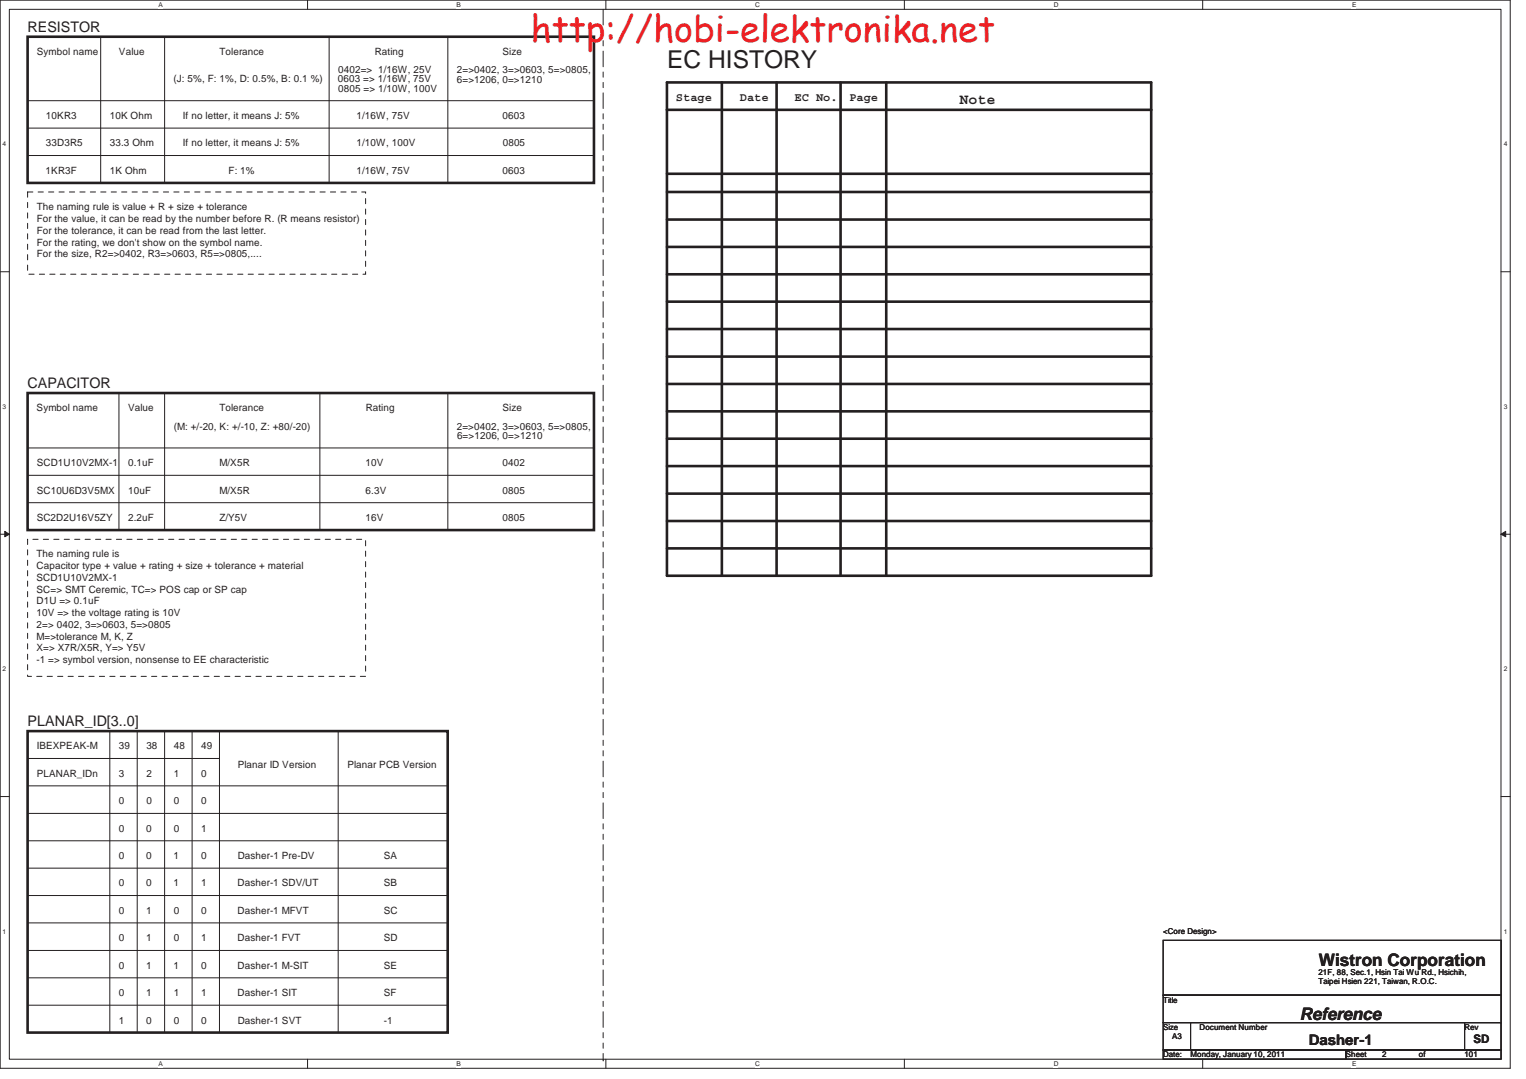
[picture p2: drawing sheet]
<svg xmlns="http://www.w3.org/2000/svg" width="297mm" height="210mm" viewBox="0 0 297 210" stroke-linecap="round" stroke-linejoin="round" font-family="sans-serif">
<defs><g id="words">
<text font-size="7.1" fill="#ed2024" x="103.3" y="8.1">http://hobi-elektronika.net</text>
<text font-size="4.8" fill="#231f20" x="129.9" y="13.2">EC HISTORY</text>
<g font-size="3.3" fill="#231f20">
<text x="256.7" y="187.9">Wistron Corporation</text>
<text x="253" y="198.5">Reference</text>
</g>
<g font-size="2.8" fill="#231f20">
<text x="5.4" y="6.1">RESISTOR</text>
<text x="186.8" y="20.2">Note</text>
<text x="5.4" y="75.5">CAPACITOR</text>
<text x="5.4" y="141.3">PLANAR_ID[3..0]</text>
<text x="254.8" y="203.4">Dasher-1</text>
</g>
<g font-size="2.3" fill="#231f20">
<text x="131.6" y="19.7">Stage</text>
<text x="144" y="19.7">Date</text>
<text x="154.7" y="19.7">EC No.</text>
<text x="165.3" y="19.7">Page</text>
<text x="286.8" y="202.9">SD</text>
</g>
<g font-size="1.9" fill="#231f20">
<text x="7.2" y="10.7">Symbol name</text>
<text x="23.2" y="10.7">Value</text>
<text x="42.7" y="10.7">Tolerance</text>
<text x="72.9" y="10.7">Rating</text>
<text x="97.8" y="10.7">Size</text>
<text x="33.8" y="16">(J: 5%, F: 1%, D: 0.5%, B: 0.1 %)</text>
<text x="65.8" y="16">0603 =&gt; 1/16W, 75V</text>
<text x="65.8" y="17.8">0805 =&gt; 1/10W, 100V</text>
<text x="65.8" y="14.3">0402=&gt; 1/16W, 25V</text>
<text x="88.9" y="16.1">6=&gt;1206, 0=&gt;1210</text>
<text x="88.9" y="14.3">2=&gt;0402, 3=&gt;0603, 5=&gt;0805,</text>
<text x="8.9" y="23.2">10KR3</text>
<text x="21.4" y="23.1">10K Ohm</text>
<text x="35.6" y="23.1">If no letter, it means J: 5%</text>
<text x="69.4" y="23.2">1/16W, 75V</text>
<text x="97.8" y="23.1">0603</text>
<text x="8.9" y="28.5">33D3R5</text>
<text x="21.4" y="28.5">33.3 Ohm</text>
<text x="35.6" y="28.5">If no letter, it means J: 5%</text>
<text x="69.4" y="28.5">1/10W, 100V</text>
<text x="97.9" y="28.5">0805</text>
<text x="8.9" y="33.8">1KR3F</text>
<text x="21.4" y="33.8">1K Ohm</text>
<text x="44.5" y="33.8">F: 1%</text>
<text x="69.4" y="33.8">1/16W, 75V</text>
<text x="97.8" y="33.8">0603</text>
<text x="7.1" y="40.9">The naming rule is value + R + size + tolerance</text>
<text x="7.1" y="43.2">For the value, it can be read by the number before R. (R means resistor)</text>
<text x="7.1" y="45.5">For the tolerance, it can be read from the last letter.</text>
<text x="7.1" y="47.8">For the rating, we don't show on the symbol name.</text>
<text x="7.1" y="50.1">For the size, R2=&gt;0402, R3=&gt;0603, R5=&gt;0805,....</text>
<text x="7.1" y="80.1">Symbol name</text>
<text x="24.9" y="80">Value</text>
<text x="33.8" y="83.6">(M: +/-20, K: +/-10, Z: +80/-20)</text>
<text x="42.7" y="80.1">Tolerance</text>
<text x="71.2" y="80.1">Rating</text>
<text x="88.9" y="83.6">2=&gt;0402, 3=&gt;0603, 5=&gt;0805,</text>
<text x="97.8" y="80">Size</text>
<text x="89" y="85.4">6=&gt;1206, 0=&gt;1210</text>
<text x="7.2" y="90.7">SCD1U10V2MX-1</text>
<text x="24.9" y="90.7">0.1uF</text>
<text x="42.7" y="90.7">M/X5R</text>
<text x="71.2" y="90.7">10V</text>
<text x="97.8" y="90.7">0402</text>
<text x="7.2" y="101.4">SC2D2U16V5ZY</text>
<text x="7.2" y="96.1">SC10U6D3V5MX</text>
<text x="24.9" y="96.1">10uF</text>
<text x="24.9" y="101.4">2.2uF</text>
<text x="42.7" y="96.1">M/X5R</text>
<text x="42.7" y="101.4">Z/Y5V</text>
<text x="71.1" y="101.4">16V</text>
<text x="71.2" y="96.1">6.3V</text>
<text x="97.8" y="101.4">0805</text>
<text x="97.8" y="96.1">0805</text>
<text x="7.1" y="108.5">The naming rule is</text>
<text x="7.1" y="110.8">Capacitor type + value + rating + size + tolerance + material</text>
<text x="7.1" y="113.1">SCD1U10V2MX-1</text>
<text x="7.1" y="115.3">SC=&gt; SMT Ceremic, TC=&gt; POS cap or SP cap</text>
<text x="7.1" y="117.6">D1U =&gt; 0.1uF</text>
<text x="7.1" y="119.9">10V =&gt; the voltage rating is 10V</text>
<text x="7.1" y="122.2">2=&gt; 0402, 3=&gt;0603, 5=&gt;0805</text>
<text x="7.1" y="124.5">M=&gt;tolerance M, K, Z</text>
<text x="7.1" y="126.8">X=&gt; X7R/X5R, Y=&gt; Y5V</text>
<text x="7.1" y="129.1">-1 =&gt; symbol version, nonsense to EE characteristic</text>
<text x="7.2" y="145.8">IBEXPEAK-M</text>
<text x="23.2" y="145.8">39</text>
<text x="28.5" y="145.8">38</text>
<text x="33.8" y="145.8">48</text>
<text x="39.2" y="145.8">49</text>
<text x="46.3" y="149.4">Planar ID Version</text>
<text x="67.6" y="149.4">Planar PCB Version</text>
<text x="7.2" y="151.2">PLANAR_IDn</text>
<text x="23.2" y="151.2">3</text>
<text x="28.5" y="151.2">2</text>
<text x="33.8" y="151.2">1</text>
<text x="39.2" y="151.2">0</text>
<text x="23.1" y="161.8">0</text>
<text x="23.2" y="156.5">0</text>
<text x="28.5" y="161.8">0</text>
<text x="28.5" y="156.5">0</text>
<text x="33.8" y="161.8">0</text>
<text x="33.8" y="156.5">0</text>
<text x="39.1" y="161.8">1</text>
<text x="39.2" y="156.5">0</text>
<text x="23.1" y="167.2">0</text>
<text x="28.5" y="167.2">0</text>
<text x="33.8" y="167.2">1</text>
<text x="39.1" y="167.2">0</text>
<text x="46.3" y="167.2">Dasher-1 Pre-DV</text>
<text x="74.7" y="167.2">SA</text>
<text x="23.1" y="172.5">0</text>
<text x="28.5" y="172.5">0</text>
<text x="33.8" y="172.5">1</text>
<text x="39.1" y="172.5">1</text>
<text x="46.3" y="172.5">Dasher-1 SDV/UT</text>
<text x="74.7" y="172.5">SB</text>
<text x="23.1" y="177.8">0</text>
<text x="28.5" y="177.8">1</text>
<text x="33.8" y="177.8">0</text>
<text x="39.1" y="177.8">0</text>
<text x="46.3" y="177.9">Dasher-1 MFVT</text>
<text x="74.7" y="177.9">SC</text>
<text x="23.1" y="183.2">0</text>
<text x="28.5" y="183.2">1</text>
<text x="33.8" y="183.2">0</text>
<text x="39.1" y="183.2">1</text>
<text x="46.3" y="183.2">Dasher-1 FVT</text>
<text x="74.7" y="183.2">SD</text>
<text x="23.1" y="188.5">0</text>
<text x="28.5" y="188.5">1</text>
<text x="33.8" y="188.5">1</text>
<text x="39.1" y="188.5">0</text>
<text x="46.3" y="188.5">Dasher-1 M-SIT</text>
<text x="74.7" y="188.5">SE</text>
<text x="23.1" y="193.8">0</text>
<text x="28.5" y="193.8">1</text>
<text x="33.8" y="193.8">1</text>
<text x="39.1" y="193.8">1</text>
<text x="46.3" y="193.9">Dasher-1 SIT</text>
<text x="74.7" y="193.9">SF</text>
<text x="23.1" y="199.2">1</text>
<text x="28.5" y="199.2">0</text>
<text x="33.8" y="199.2">0</text>
<text x="39.1" y="199.2">0</text>
<text x="46.3" y="199.2">Dasher-1 SVT</text>
<text x="74.7" y="199.2">-1</text>
</g>
<g font-size="1.6" fill="#231f20">
<text x="226.4" y="181.8">&lt;Core Design&gt;</text>
<text x="256.6" y="189.8">21F, 88, Sec.1, Hsin Tai Wu Rd., Hsichih,</text>
<text x="256.6" y="191.6">Taipei Hsien 221, Taiwan, R.O.C.</text>
<text x="226.4" y="195.1">Title</text>
<text x="226.4" y="200.4">Size</text>
<text x="228.2" y="202.2">A3</text>
<text x="233.5" y="200.4">Document Number</text>
<text x="285.1" y="200.4">Rev</text>
<text x="226.4" y="205.8">Date:</text>
<text x="231.7" y="205.8">Monday, January 10, 2011</text>
<text x="261.9" y="205.8">Sheet</text>
<text x="269" y="205.8">2</text>
<text x="276.2" y="205.8">of</text>
<text x="285" y="205.8">101</text>
</g>
<g font-size="1.3" fill="#231f20">
<text x="30.8" y="1.4">A</text>
<text x="88.9" y="1.4">B</text>
<text x="147" y="1.4">C</text>
<text x="205.1" y="1.4">D</text>
<text x="263.2" y="1.4">E</text>
<text x=".5" y="28.5">4</text>
<text x="292.7" y="28.5">4</text>
<text x=".5" y="79.6">3</text>
<text x="292.7" y="79.6">3</text>
<text x=".5" y="130.6">2</text>
<text x="292.7" y="130.6">2</text>
<text x=".5" y="181.7">1</text>
<text x="292.7" y="181.7">1</text>
<text x="30.8" y="207.4">A</text>
<text x="88.9" y="207.4">B</text>
<text x="147" y="207.4">C</text>
<text x="205.1" y="207.4">D</text>
<text x="263.2" y="207.4">E</text>
</g>
</g></defs>
<path d="M0 0h294v207.9h-294zM1.8 1.8h290.4v204.3h-290.4z" fill="none" stroke="#231f20" stroke-width=".19"/>
<g fill="#fff">
<path d="M30.8 .2h.8v1.4h-.8z"/>
<path d="M30.8 206.3h.8v1.4h-.8z"/>
</g>
<path d="M59.9 0v1.8M59.9 206.1v1.8" fill="none" stroke="#231f20" stroke-width=".19"/>
<g fill="#fff">
<path d="M88.9 .2h.8v1.4h-.8z"/>
<path d="M88.9 206.3h.8v1.4h-.8z"/>
</g>
<path d="M117.9 0v1.8M117.9 206.1v1.8" fill="none" stroke="#231f20" stroke-width=".19"/>
<g fill="#fff">
<path d="M146.9 .2h.9v1.4h-.9z"/>
<path d="M146.9 206.3h.9v1.4h-.9z"/>
</g>
<path d="M176 0v1.8M176 206.1v1.8" fill="none" stroke="#231f20" stroke-width=".19"/>
<g fill="#fff">
<path d="M205 .2h.9v1.4h-.9z"/>
<path d="M205 206.3h.9v1.4h-.9z"/>
</g>
<path d="M234.1 0v1.8M234.1 206.1v1.8" fill="none" stroke="#231f20" stroke-width=".19"/>
<g fill="#fff">
<path d="M263.1 .2h.8v1.4h-.8z"/>
<path d="M263.1 206.3h.8v1.4h-.8z"/>
<path d="M.5 27.3h.7v1.4h-.7z"/>
<path d="M292.7 27.3h.6v1.4h-.6z"/>
<path d="M.5 78.4h.7v1.4h-.7z"/>
<path d="M292.7 78.4h.6v1.4h-.6z"/>
</g>
<path d="M0 52.9h1.8M292.2 52.9h1.8" fill="none" stroke="#231f20" stroke-width=".19"/>
<g fill="#fff">
<path d="M.5 129.5h.7v1.4h-.7z"/>
<path d="M292.7 129.5h.6v1.4h-.6z"/>
</g>
<path d="M0 104h1.8M292.2 104h1.8" fill="none" stroke="#231f20" stroke-width=".19"/>
<path d="M.9 103.4l.9 .6-.9 .5z" fill="#231f20"/>
<path d="M.9 103.4l.9 .6-.9 .5z" fill="none" stroke="#231f20" stroke-width=".19"/>
<path d="M292.2 104l.9-.6v1.1z" fill="#231f20"/>
<path d="M292.2 104l.9-.6v1.1z" fill="none" stroke="#231f20" stroke-width=".19"/>
<g fill="#fff">
<path d="M.5 180.6h.7v1.4h-.7z"/>
<path d="M292.7 180.6h.6v1.4h-.6z"/>
</g>
<g fill="none" stroke="#231f20" stroke-width=".19">
<path d="M5.4 19.6h110.2M19.6 7.2v28.4M32 7.2v28.4M64.1 7.2v28.4M87.2 7.2v28.4M5.4 24.9h110.2M5.4 30.3h110.2M23.2 76.5v26.7M32 76.5v26.7M62.3 76.5v26.7M87.2 76.5v26.7M5.4 97.8h110.2"/>
<path d="M5.4 92.5h110.2M5.4 87.2h110.2M0 155h1.8M5.4 147.6h37.3M5.4 158.3h81.8M5.4 152.9h81.8M21.4 142.3v58.6M26.7 142.3v58.6M32 142.3v58.6M37.4 142.3v58.6M42.7 142.3v58.6M65.8 142.3v58.6"/>
<path d="M292.2 155h1.8M5.4 174.3h81.8M5.4 179.6h81.8M5.4 168.9h81.8M5.4 163.6h81.8M5.4 190.3h81.8M5.4 185h81.8M5.4 195.6h81.8M226.4 183h65.8v10.7h-65.8zM226.4 193.7h65.8v5.3h-65.8zM226.4 199h5.3v5.3h-5.3zM231.7 199h53.4v5.3h-53.4z"/>
<path d="M285.1 199h7.1v5.3h-7.1zM226.4 204.3h35.6v1.8h-35.6zM262 204.3h30.2v1.8h-30.2z"/>
</g>
<path d="M117.4 1.8v204.5M117.4 206.3h.1" fill="none" stroke="#231f20" stroke-width=".19" stroke-dasharray="3 1 1 1 1 1"/>
<g fill="none" stroke="#231f20" stroke-width=".51">
<path d="M5.4 7.2h110.2v28.4h-110.2zM129.8 16h94.3v96h-94.3zM140.5 16v96M151.2 16v96M163.6 16v96M172.5 16v96M129.8 21.4h94.3M129.8 33.8h94.3M129.8 37.4h94.3M129.8 48.1h94.3M129.8 53.4h94.3M129.8 42.7h94.3"/>
<path d="M129.8 58.7h94.3M5.4 76.5h110.2v26.7h-110.2zM129.8 64h94.3M129.8 69.4h94.3M129.8 74.7h94.3M129.8 80h94.3M129.8 85.4h94.3M129.8 90.7h94.3M129.8 96.1h94.3M129.8 101.4h94.3M129.8 106.7h94.3M5.4 142.3h81.7v58.6h-81.7z"/>
</g>
<path d="M5.4 37.4h65.8v16h-65.8zM5.4 105h65.8v26.6h-65.8z" fill="none" stroke="#231f20" stroke-width=".19" stroke-dasharray="1 1 1 1 1 1 1 1"/>
<use href="#words"/>
</svg>
